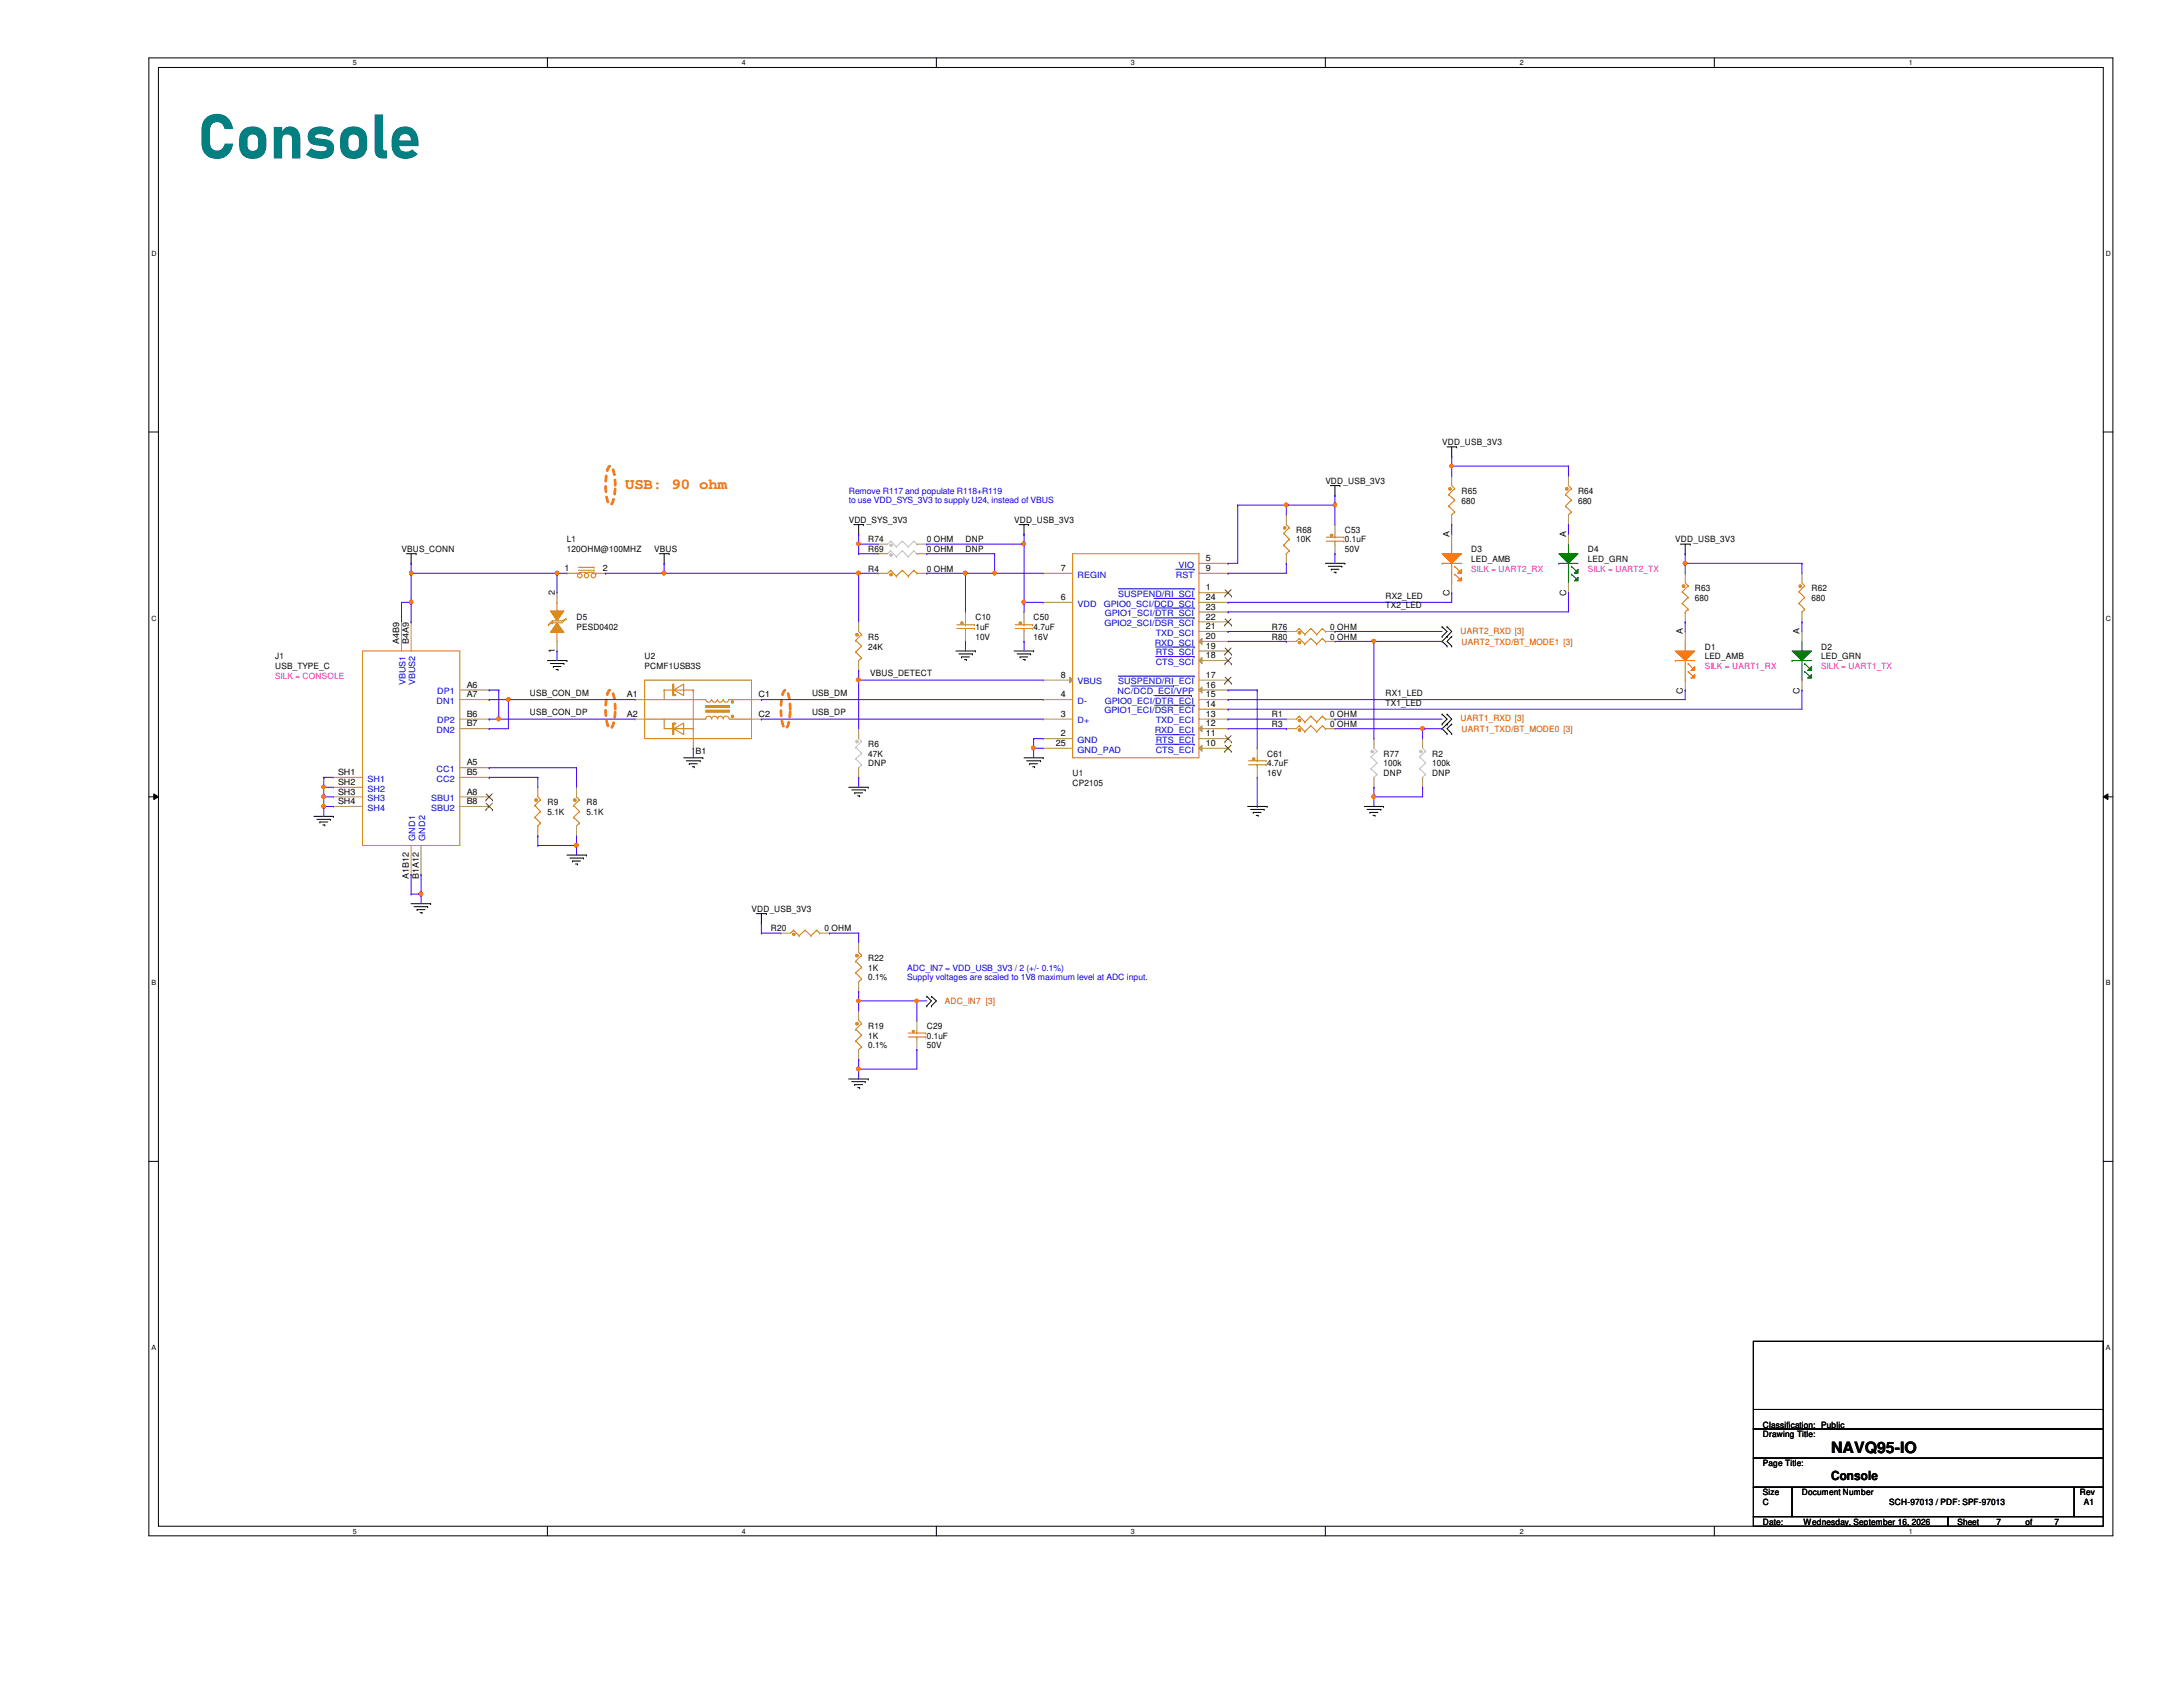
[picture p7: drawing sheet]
<svg xmlns="http://www.w3.org/2000/svg" width="279mm" height="216mm" viewBox="0 0 279 216" stroke-linecap="round" stroke-linejoin="round" font-family="sans-serif">
<defs><g id="words">
<text font-size="8" fill="#008080" x="25.3" y="20.3">Console</text>
<text font-size="2" fill="#ff8000" x="80" y="62.6">USB: 90 ohm</text>
<text font-size="2" x="234.4" y="186">NAVQ95-IO</text>
<text font-size="1.6" x="234.4" y="189.4">Console</text>
<g font-size="1.1">
<text x="184.6" y="57">VDD_USB_3V3</text>
<text x="169.6" y="62">VDD_USB_3V3</text>
<text x="187.1" y="63.2">R65</text>
<text x="187.1" y="64.5">680</text>
<text x="202" y="63.2">R64</text>
<text x="202" y="64.5">680</text>
<text x="51.4" y="70.7">VBUS_CONN</text>
<text x="72.6" y="69.4">L1</text>
<text x="72.6" y="70.7">120OHM@100MHZ</text>
<text x="83.7" y="70.7">VBUS</text>
<text x="108.6" y="66.9">VDD_SYS_3V3</text>
<text x="111.1" y="69.4">R74</text>
<text x="111.1" y="70.7">R69</text>
<text x="118.6" y="69.4">0 OHM</text>
<text x="118.6" y="70.7">0 OHM</text>
<text x="123.6" y="69.4">DNP</text>
<text x="123.6" y="70.7">DNP</text>
<text x="129.8" y="66.9">VDD_USB_3V3</text>
<text x="154.3" y="71.8">5</text>
<text x="165.9" y="68.2">R68</text>
<text x="165.9" y="69.4">10K</text>
<text x="172.1" y="68.2">C53</text>
<text x="172.1" y="69.4">0.1uF</text>
<text x="172.1" y="70.7">50V</text>
<text x="185.5" y="68.7" transform="rotate(-90 185.5 68.7)">A</text>
<text x="188.3" y="70.7">D3</text>
<text x="188.3" y="71.9">LED_AMB</text>
<text x="200.4" y="68.7" transform="rotate(-90 200.4 68.7)">A</text>
<text x="203.2" y="70.7">D4</text>
<text x="203.2" y="71.9">LED_GRN</text>
<text x="214.4" y="69.4">VDD_USB_3V3</text>
<text x="71" y="76.2" transform="rotate(-90 71 76.2)">2</text>
<text x="72.3" y="73.1">1</text>
<text x="77.2" y="73.1">2</text>
<text x="111.1" y="73.2">R4</text>
<text x="118.6" y="73.2">0 OHM</text>
<text x="135.8" y="73.1">7</text>
<text x="135.8" y="76.8">6</text>
<text x="154.3" y="73.1">9</text>
<text x="154.3" y="75.6">1</text>
<text x="154.3" y="76.8">24</text>
<text x="177.3" y="76.6">RX2_LED</text>
<text x="177.3" y="77.9">TX2_LED</text>
<text x="185.5" y="76.3" transform="rotate(-90 185.5 76.3)">C</text>
<text x="200.4" y="76.3" transform="rotate(-90 200.4 76.3)">C</text>
<text x="216.9" y="75.6">R63</text>
<text x="216.9" y="76.9">680</text>
<text x="231.9" y="75.6">R62</text>
<text x="231.9" y="76.9">680</text>
<text x="51.1" y="82.4" transform="rotate(-90 51.1 82.4)">A4B9</text>
<text x="52.3" y="82.4" transform="rotate(-90 52.3 82.4)">B4A9</text>
<text x="71" y="83.6" transform="rotate(-90 71 83.6)">1</text>
<text x="73.8" y="79.4">D5</text>
<text x="73.8" y="80.6">PESD0402</text>
<text x="111.1" y="81.9">R5</text>
<text x="111.1" y="83.1">24K</text>
<text x="124.8" y="79.4">C10</text>
<text x="124.8" y="80.6">1uF</text>
<text x="124.8" y="81.9">10V</text>
<text x="132.3" y="79.4">C50</text>
<text x="132.3" y="80.6">4.7uF</text>
<text x="132.3" y="81.9">16V</text>
<text x="154.3" y="78">23</text>
<text x="154.3" y="79.3">22</text>
<text x="154.3" y="80.5">21</text>
<text x="154.3" y="83">19</text>
<text x="154.3" y="81.8">20</text>
<text x="162.8" y="80.6">R76</text>
<text x="162.8" y="81.9">R80</text>
<text x="170.3" y="80.6">0 OHM</text>
<text x="170.3" y="81.9">0 OHM</text>
<text x="215.4" y="81.2" transform="rotate(-90 215.4 81.2)">A</text>
<text x="218.2" y="83.1">D1</text>
<text x="230.3" y="81.2" transform="rotate(-90 230.3 81.2)">A</text>
<text x="233.1" y="83.1">D2</text>
<text x="35.2" y="84.4">J1</text>
<text x="35.2" y="85.6">USB_TYPE_C</text>
<text x="59.7" y="88">A6</text>
<text x="59.7" y="89.2">A7</text>
<text x="67.8" y="89.1">USB_CON_DM</text>
<text x="80.2" y="89.2">A1</text>
<text x="82.5" y="84.4">U2</text>
<text x="82.5" y="85.6">PCMF1USB3S</text>
<text x="97.1" y="89.2">C1</text>
<text x="103.9" y="89.1">USB_DM</text>
<text x="111.4" y="86.6">VBUS_DETECT</text>
<text x="135.8" y="86.7">8</text>
<text x="135.8" y="89.2">4</text>
<text x="154.3" y="84.2">18</text>
<text x="154.3" y="86.7">17</text>
<text x="154.3" y="88">16</text>
<text x="154.3" y="89.2">15</text>
<text x="177.3" y="89.1">RX1_LED</text>
<text x="215.4" y="88.8" transform="rotate(-90 215.4 88.8)">C</text>
<text x="218.2" y="84.4">LED_AMB</text>
<text x="230.3" y="88.8" transform="rotate(-90 230.3 88.8)">C</text>
<text x="233.1" y="84.4">LED_GRN</text>
<text x="59.7" y="93">B7</text>
<text x="59.7" y="91.7">B6</text>
<text x="67.8" y="91.6">USB_CON_DP</text>
<text x="80.2" y="91.7">A2</text>
<text x="97.1" y="91.7">C2</text>
<text x="103.9" y="91.6">USB_DP</text>
<text x="111.1" y="95.6">R6</text>
<text x="135.1" y="95.5">25</text>
<text x="135.8" y="91.7">3</text>
<text x="135.8" y="94.2">2</text>
<text x="154.3" y="90.5">14</text>
<text x="154.3" y="91.7">13</text>
<text x="154.3" y="93">12</text>
<text x="154.3" y="94.2">11</text>
<text x="154.3" y="95.5">10</text>
<text x="162.8" y="91.8">R1</text>
<text x="162.8" y="93.1">R3</text>
<text x="170.3" y="91.8">0 OHM</text>
<text x="170.3" y="93.1">0 OHM</text>
<text x="177.3" y="90.3">TX1_LED</text>
<text x="43.3" y="99.2">SH1</text>
<text x="43.3" y="101.7">SH3</text>
<text x="43.3" y="100.5">SH2</text>
<text x="59.7" y="98">A5</text>
<text x="59.7" y="101.7">A8</text>
<text x="59.7" y="99.2">B5</text>
<text x="89" y="96.5">B1</text>
<text x="111.1" y="96.8">47K</text>
<text x="111.1" y="98">DNP</text>
<text x="137.3" y="99.3">U1</text>
<text x="137.3" y="100.5">CP2105</text>
<text x="162.2" y="96.8">C61</text>
<text x="162.2" y="98">4.7uF</text>
<text x="162.2" y="99.3">16V</text>
<text x="177.1" y="96.8">R77</text>
<text x="177.1" y="98">100k</text>
<text x="177.1" y="99.3">DNP</text>
<text x="183.3" y="96.8">R2</text>
<text x="183.3" y="98">100k</text>
<text x="183.3" y="99.3">DNP</text>
<text x="43.3" y="102.9">SH4</text>
<text x="59.7" y="102.9">B8</text>
<text x="70.1" y="103">R9</text>
<text x="70.1" y="104.3">5.1K</text>
<text x="75.1" y="103">R8</text>
<text x="75.1" y="104.3">5.1K</text>
<text x="52.3" y="112.5" transform="rotate(-90 52.3 112.5)">A1B12</text>
<text x="53.6" y="112.5" transform="rotate(-90 53.6 112.5)">B1A12</text>
<text x="96.2" y="116.7">VDD_USB_3V3</text>
<text x="98.7" y="119.2">R20</text>
<text x="105.5" y="119.2">0 OHM</text>
<text x="111.1" y="122.9">R22</text>
<text x="111.1" y="124.2">1K</text>
<text x="111.1" y="125.4">0.1%</text>
<text x="111.1" y="131.7">R19</text>
<text x="118.6" y="131.7">C29</text>
<text x="111.1" y="132.9">1K</text>
<text x="111.1" y="134.2">0.1%</text>
<text x="118.6" y="132.9">0.1uF</text>
<text x="118.6" y="134.2">50V</text>
<text x="225.6" y="183.9">Drawing Title:</text>
<text x="225.6" y="182.7">Classification: Public</text>
<text x="225.6" y="187.7">Page Title:</text>
<text x="225.6" y="191.4">Size</text>
<text x="230.6" y="191.4">Document Number</text>
<text x="266.2" y="191.4">Rev</text>
<text x="225.6" y="195.2">Date:</text>
<text x="225.6" y="192.7">C</text>
<text x="230.8" y="195.2">Wednesday, September 16, 2026</text>
<text x="241.8" y="192.7">SCH-97013 / PDF: SPF-97013</text>
<text x="250.5" y="195.2">Sheet</text>
<text x="255.5" y="195.2">7</text>
<text x="259.2" y="195.2">of</text>
<text x="263" y="195.2">7</text>
<text x="266.7" y="192.7">A1</text>
</g>
<g font-size="1.1" fill="#00f">
<text x="108.6" y="63.2">Remove R117 and populate R118+R119</text>
<text x="108.6" y="64.3">to use VDD_SYS_3V3 to supply U24, instead of VBUS</text>
<text x="116.1" y="125.4">Supply voltages are scaled to 1V8 maximum level at ADC input.</text>
<text x="116.1" y="124.2">ADC_IN7 = VDD_USB_3V3 / 2 (+/- 0.1%)</text>
</g>
<g font-size="1.1" fill="#00c">
<text x="137.9" y="73.9">REGIN</text>
<text x="137.9" y="77.6">VDD</text>
<text x="141.3" y="77.6">GPIO0_SCI/DCD_SCI</text>
<text x="143.1" y="76.4">SUSPEND/RI_SCI</text>
<text x="150.5" y="73.9">RST</text>
<text x="150.8" y="72.6">VIO</text>
<text x="141.4" y="80.1">GPIO2_SCI/DSR_SCI</text>
<text x="141.4" y="78.9">GPIO1_SCI/DTR_SCI</text>
<text x="147.8" y="82.6">RXD_SCI</text>
<text x="147.9" y="81.4">TXD_SCI</text>
<text x="147.9" y="83.9">RTS_SCI</text>
<text x="51.9" y="87.7" transform="rotate(-90 51.9 87.7)">VBUS1</text>
<text x="53.1" y="87.7" transform="rotate(-90 53.1 87.7)">VBUS2</text>
<text x="56" y="88.9">DP1</text>
<text x="137.9" y="87.6">VBUS</text>
<text x="143" y="88.9">NC/DCD_ECI/VPP</text>
<text x="143.1" y="87.6">SUSPEND/RI_ECI</text>
<text x="147.9" y="85.1">CTS_SCI</text>
<text x="55.9" y="90.1">DN1</text>
<text x="55.9" y="93.8">DN2</text>
<text x="56" y="92.6">DP2</text>
<text x="137.9" y="90.1">D-</text>
<text x="137.9" y="92.6">D+</text>
<text x="137.9" y="95.1">GND</text>
<text x="141.4" y="91.3">GPIO1_ECI/DSR_ECI</text>
<text x="141.4" y="90.1">GPIO0_ECI/DTR_ECI</text>
<text x="147.8" y="93.8">RXD_ECI</text>
<text x="147.9" y="92.6">TXD_ECI</text>
<text x="147.9" y="95.1">RTS_ECI</text>
<text x="47" y="100">SH1</text>
<text x="47" y="101.3">SH2</text>
<text x="55.9" y="98.8">CC1</text>
<text x="55.9" y="100">CC2</text>
<text x="137.9" y="96.3">GND_PAD</text>
<text x="147.9" y="96.3">CTS_ECI</text>
<text x="47" y="102.5">SH3</text>
<text x="47" y="103.8">SH4</text>
<text x="53.1" y="107.6" transform="rotate(-90 53.1 107.6)">GND1</text>
<text x="54.4" y="107.6" transform="rotate(-90 54.4 107.6)">GND2</text>
<text x="55.2" y="102.5">SBU1</text>
<text x="55.2" y="103.8">SBU2</text>
</g>
<g font-size="1.1" fill="#f0f">
<text x="188.3" y="73.2">SILK = UART2_RX</text>
<text x="203.2" y="73.2">SILK = UART2_TX</text>
<text x="35.2" y="86.9">SILK = CONSOLE</text>
<text x="218.2" y="85.6">SILK = UART1_RX</text>
<text x="233.1" y="85.6">SILK = UART1_TX</text>
</g>
<g font-size="1.1" fill="#f00">
<text x="186.9" y="81.2">UART2_RXD [3]</text>
<text x="187.1" y="82.5">UART2_TXD/BT_MODE1 [3]</text>
<text x="186.9" y="92.3">UART1_RXD [3]</text>
<text x="187.1" y="93.7">UART1_TXD/BT_MODE0 [3]</text>
<text x="120.9" y="128.4">ADC_IN7 [3]</text>
</g>
<g font-size=".9">
<text x="45.2" y="8.3">5</text>
<text x="95" y="8.3">4</text>
<text x="144.7" y="8.3">3</text>
<text x="194.5" y="8.3">2</text>
<text x="244.3" y="8.3">1</text>
<text x="19.4" y="32.8">D</text>
<text x="269.5" y="32.8">D</text>
<text x="19.4" y="79.4">C</text>
<text x="269.5" y="79.4">C</text>
<text x="19.4" y="126.1">B</text>
<text x="269.5" y="126.1">B</text>
<text x="19.4" y="172.8">A</text>
<text x="269.5" y="172.8">A</text>
<text x="45.2" y="196.3">5</text>
<text x="95" y="196.3">4</text>
<text x="144.7" y="196.3">3</text>
<text x="194.5" y="196.3">2</text>
<text x="244.3" y="196.3">1</text>
</g>
</g></defs>
<path d="M19.1 7.4h251.3v189.2h-251.3zM20.3 8.6h248.9v186.7h-248.9z" fill="none" stroke="#000" stroke-width=".13"/>
<g fill="#fff">
<path d="M45.2 7.5h.5v1.1h-.5z"/>
<path d="M45.2 195.5h.5v1h-.5z"/>
</g>
<path d="M70.1 7.4v1.2M70.1 195.3v1.3" fill="none" stroke="#000" stroke-width=".13"/>
<g fill="#fff">
<path d="M95 7.5h.5v1.1h-.5z"/>
<path d="M95 195.5h.5v1h-.5z"/>
</g>
<path d="M119.8 7.4v1.2M119.8 195.3v1.3" fill="none" stroke="#000" stroke-width=".13"/>
<g fill="#fff">
<path d="M144.7 7.5h.5v1.1h-.5z"/>
<path d="M144.7 195.5h.5v1h-.5z"/>
</g>
<path d="M169.6 7.4v1.2M169.6 195.3v1.3" fill="none" stroke="#000" stroke-width=".13"/>
<g fill="#fff">
<path d="M194.5 7.5h.5v1.1h-.5z"/>
<path d="M194.5 195.5h.5v1h-.5z"/>
</g>
<path d="M219.4 7.4v1.2M219.4 195.3v1.3" fill="none" stroke="#000" stroke-width=".13"/>
<g fill="#fff">
<path d="M244.3 7.5h.5v1.1h-.5z"/>
<path d="M244.3 195.5h.5v1h-.5z"/>
<path d="M19.4 32h.6v1h-.6z"/>
<path d="M269.5 32h.7v1h-.7z"/>
<path d="M19.4 78.6h.6v1h-.6z"/>
<path d="M269.5 78.6h.7v1h-.7z"/>
</g>
<path d="M19.1 55.3h1.2M269.2 55.3h1.2" fill="none" stroke="#000" stroke-width=".13"/>
<g fill="#fff">
<path d="M19.4 125.3h.6v1h-.6z"/>
<path d="M269.5 125.3h.6v1h-.6z"/>
</g>
<path d="M19.1 102h1.2M19.7 101.6l.6 .4-.6 .3zM269.2 102l.6-.4v.7zM269.2 102h1.2" fill="none" stroke="#000" stroke-width=".13"/>
<path d="M19.7 101.6l.6 .4-.6 .3zM269.2 102l.6-.4v.7z" fill="#000"/>
<g fill="#fff">
<path d="M19.4 172h.5v1h-.5z"/>
<path d="M269.5 172h.6v1h-.6z"/>
</g>
<g fill="none" stroke="#000" stroke-width=".13">
<path d="M185.2 57.2h1.2M185.8 58.4h.1M185.8 57.2v1.2M186.4 57.2h.1M52 70.9h1.3M52.6 72.1h.1M52.6 70.9v1.2M53.3 70.9h.1M84.4 70.9h1.2M85 72.1h.1M85 70.9v1.2M85.6 70.9h.1"/>
<path d="M109.3 67.1h1.2M109.9 68.4h.1M109.9 67.1v1.3M110.5 67.1h.1M130.4 67.1h1.3M131.1 68.4h.1M131.1 67.1v1.3M131.7 67.1h.1M169.6 72.1h2.5M170 72.5h1.7M170.3 62.1h1.2M170.4 72.9h.1"/>
<path d="M170.4 72.9h1M170.7 73.2h.3M170.9 63.4h.1M170.9 62.1v1.3M171 73.2h.1M171.5 62.1h.1M171.7 72.5h.1M172.1 72.1h.1M215.1 69.6h1.2M215.7 70.9h.1M215.7 69.6v1.3M216.3 69.6h.1"/>
<path d="M70.1 84.5h2.5M70.4 84.9h1.8M70.8 85.3h.1M70.8 85.3h1M71.2 85.7h.2M71.4 85.7h.1M72.2 84.9h.1M72.6 84.5h.1M87.5 97h2.5M87.8 97.4h1.8M88.2 97.7h.1M88.2 97.7h1"/>
<path d="M88.6 98.1h.3M88.9 98.1h.1M89.6 97.4h.1M90 97h.1M122.3 83.3h2.5M122.7 83.7h1.8M123.1 84.1h.1M123.1 84.1h1M123.4 84.4h.3M123.7 84.4h.1M124.5 83.7h.1M124.8 83.3h.1"/>
<path d="M129.8 83.3h2.5M130.2 83.7h1.7M130.6 84.1h.1M130.6 84.1h.9M130.9 84.4h.3M131.1 97h2.4M131.2 84.4h.1M131.4 97.4h1.8M131.8 97.7h.1M131.8 97.7h1M131.9 83.7h.1M132.2 98.1h.2"/>
<path d="M132.3 83.3h.1M132.4 98.1h.1M133.2 97.4h.1M133.5 97h.1M184.6 81.4h.1M184.6 80.2h.1M184.6 92.7h.1M184.6 91.4h.1M184.6 80.2l.6 .6-.6 .6M184.6 91.4l.6 .6-.6 .7M185.2 81.4h.1M185.2 80.2h.1"/>
<path d="M185.2 82.7h.1M185.2 92.7h.1M185.2 91.4h.1M185.2 93.9h.1M185.2 80.2l.6 .6-.6 .6M185.2 81.4l-.6 .7 .6 .6M185.2 91.4l.6 .6-.6 .7M185.2 92.7l-.6 .6 .6 .6M185.8 82.7h.1M185.8 81.4h.1M185.8 93.9h.1M185.8 92.7h.1"/>
<path d="M185.8 81.4l-.6 .7 .6 .6M185.8 92.7l-.6 .6 .6 .6M40.2 104.5h2.5M40.6 104.9h1.7M40.9 105.2h.1M40.9 105.2h1.1M41.3 105.6h.3M41.6 105.6h.1M42.3 104.9h.1M42.7 104.5h.1M52.6 115.7h2.5M53 116h1.7"/>
<path d="M53.4 116.4h.1M53.4 116.4h1M53.8 116.8h.2M54 116.8h.1M54.7 116h.1M55.1 115.7h.1M72.6 109.4h2.5M72.9 109.8h1.8M73.3 110.2h.1M73.3 110.2h1M73.7 110.6h.2M73.9 110.6h.1"/>
<path d="M74.7 109.8h.1M75.1 109.4h.1M96.8 116.9h1.3M97.5 118.2h.1M97.5 116.9v1.3M98.1 116.9h.1M108.6 100.8h2.5M109 101.1h1.7M109.4 101.5h.1M109.4 101.5h1M109.8 101.9h.2M110 101.9h.1"/>
<path d="M110.7 101.1h.1M111.1 100.8h.1M159.7 103.2h2.5M160.1 103.6h1.7M160.4 104h.1M160.4 104h1M160.8 104.4h.2M161 104.4h.1M161.8 103.6h.1M162.2 103.2h.1M174.6 103.2h2.5M175 103.6h1.7"/>
<path d="M175.3 104h.1M175.3 104h1.1M175.7 104.4h.3M176 104.4h.1M176.7 103.6h.1M177.1 103.2h.1M108.6 138.1h2.5M109 138.4h1.7M109.4 138.8h.1M109.4 138.8h1M109.8 139.2h.2M110 139.2h.1"/>
<path d="M110.7 138.4h.1M111.1 138.1h.1M118.6 128.7h.1M118.6 127.5h.1M118.6 127.5l.6 .6-.6 .6M119.2 128.7h.1M119.2 127.5h.1M119.2 127.5l.6 .6-.6 .6M19.1 148.6h1.2M269.2 148.6h1.2M224.4 171.7h44.8v11.2h-44.8zM224.4 182.9h44.8v3.7h-44.8z"/>
<path d="M224.4 186.6h44.8v3.7h-44.8zM224.4 190.3h5v3.8h-5zM224.4 194.1h24.9v1.2h-24.9zM224.4 180.4h44.8M229.4 190.3h36.1v3.8h-36.1zM249.3 194.1h19.9v1.2h-19.9zM265.5 190.3h3.7v3.8h-3.7zM269.2 180.4h.1"/>
</g>
<path d="M77.9 59.7l.2-.1a1.4 1.4 0 0 1 .6 1.3v1.2a5 5 0 0 1-.4 2.4l-.2 .1a1.43 1.43 0 0 1-.5-1.2l-.1-1.9a3.5 3.5 0 0 1 .4-1.8zM77.9 88.4l.2-.1a1.4 1.4 0 0 1 .6 1.2v1.3a4.8 4.8 0 0 1-.4 2.3l-.2 .1a1.37 1.37 0 0 1-.5-1.2l-.1-1.9a3.5 3.5 0 0 1 .4-1.7zM100.4 88.4l.1-.1a1.48 1.48 0 0 1 .5 1.2l.1 1.9a3.7 3.7 0 0 1-.4 1.7l-.2 .1a1.37 1.37 0 0 1-.5-1.2v-1.9a3.5 3.5 0 0 1 .4-1.7z" fill="none" stroke="#ff8000" stroke-width=".34" stroke-dasharray=".7 .7"/>
<path d="M166.3 80.4h.1M166.3 80.4l-.4 .4M166.3 80.4l.7 .8M167 81.2h.1M167.8 80.4h.1M167.8 80.4l-.8 .8M167.8 80.4l.7 .8M168.5 81.2h.1M169.2 80.4h.1M169.2 80.4l-.7 .8M169.2 80.4l.4 .4M169.6 80.8h.1" fill="none" stroke="#cc8006" stroke-width=".13"/>
<path d="M166.2 80.9h.2v.2h-.2z" fill-rule="evenodd" fill="#cc8006"/>
<path d="M166.2 80.9h.2v.2h-.2z" fill="none" stroke="#cc8006" stroke-width=".13"/>
<path d="M164.6 80.8h.1M164.6 80.8h1.3M169.6 80.8h1.3M170.9 80.8h.1" fill="none" stroke="#a84" stroke-width=".13"/>
<path d="M199.5 70.9h2.5l-1.3 1.2z" fill="#008000"/>
<path d="M199.5 70.9h2.5l-1.3 1.2z" fill="none" stroke="#008000" stroke-width=".13"/>
<path d="M202 72.9v.5h-.5z" fill="#008000"/>
<path d="M202 72.9v.5h-.5z" fill="none" stroke="#008000" stroke-width=".13"/>
<path d="M201.5 74.3l.5-.4v.4z" fill="#008000"/>
<path d="M199.5 72.1h.1M199.5 72.1h2.5M200.7 70.9h.1M200.7 74.6h.1M200.7 69.6v1.3M200.7 72.1v2.5M201.1 72.5h.1M201.1 73.5h.1M201.1 72.5l.7 .6M201.1 73.5l.7 .6M201.5 74.3l.5-.4v.4z" fill="none" stroke="#008000" stroke-width=".13"/>
<path d="M200.7 68.4h.1M200.7 75.9h.1M200.7 68.4v1.2M200.7 74.6v1.3" fill="none" stroke="#a84" stroke-width=".13"/>
<path d="M114 73h.1M114 73l-.4 .4M114 73l.7 .7M114.7 73.7h.1M115.5 73h.1M115.5 73l-.8 .7M115.5 73l.7 .7M116.2 73.7h.1M117 73h.1M117 73l-.8 .7M117 73l.3 .4M117.3 73.4h.1" fill="none" stroke="#cc8006" stroke-width=".13"/>
<path d="M113.9 73.4h.3v.2h-.3z" fill-rule="evenodd" fill="#cc8006"/>
<path d="M113.9 73.4h.3v.2h-.3z" fill="none" stroke="#cc8006" stroke-width=".13"/>
<path d="M112.4 73.4h.1M112.4 73.4h1.2M117.3 73.4h1.3M118.6 73.4h.1" fill="none" stroke="#a84" stroke-width=".13"/>
<path d="M214.4 83.3h2.5l-1.2 1.2z" fill="#ff8000"/>
<path d="M214.4 83.3h2.5l-1.2 1.2z" fill="none" stroke="#ff8000" stroke-width=".13"/>
<path d="M216.4 85.8l.5-.5v.5z" fill="#ff8000"/>
<path d="M216.4 85.8l.5-.5v.5z" fill="none" stroke="#ff8000" stroke-width=".13"/>
<path d="M216.4 86.8l.5-.5v.5z" fill="#ff8000"/>
<path d="M214.4 84.5h.1M214.4 84.5h2.5M215.7 83.3h.1M215.7 87h.1M215.7 82.1v1.2M215.7 84.5v2.5M216.1 84.9h.1M216.1 85.9h.1M216.1 84.9l.6 .7M216.1 85.9l.6 .6M216.4 86.8l.5-.5v.5z" fill="none" stroke="#ff8000" stroke-width=".13"/>
<path d="M215.7 80.8h.1M215.7 88.3h.1M215.7 80.8v1.3M215.7 87v1.3" fill="none" stroke="#a84" stroke-width=".13"/>
<path d="M68.5 103.1h.1M68.5 104.6h.1M68.5 103.1l.7 .7M68.5 104.6l.7 .7M68.8 105.7h.1M68.8 102l.4 .4M69.2 102.4h.1M69.2 103.8h.1M69.2 105.3h.1M69.2 102.4l-.7 .7M69.2 103.8l-.7 .8M69.2 105.3l-.4 .4" fill="none" stroke="#cc8006" stroke-width=".13"/>
<path d="M68.5 102.3h.2v.2h-.2z" fill-rule="evenodd" fill="#cc8006"/>
<g fill="none" stroke="#cc8006" stroke-width=".13">
<path d="M166.3 81.7h.1M166.3 81.7l-.4 .4M166.3 81.7l.7 .7M167 82.4h.1M167.8 81.7h.1M167.8 81.7l-.8 .7M167.8 81.7l.7 .7M168.5 82.4h.1M169.2 81.7h.1M169.2 81.7l-.7 .7M169.2 81.7l.4 .4M169.6 82.1h.1"/>
<path d="M68.5 102.3h.2v.2h-.2z"/>
</g>
<path d="M68.8 100.8h.1M68.8 107h.1M68.8 100.8v1.2M68.8 105.7v1.3" fill="none" stroke="#a84" stroke-width=".13"/>
<path d="M166.2 82.1h.2v.2h-.2z" fill-rule="evenodd" fill="#cc8006"/>
<path d="M166.2 82.1h.2v.2h-.2z" fill="none" stroke="#cc8006" stroke-width=".13"/>
<path d="M164.6 82.1h.1M164.6 82.1h1.3M169.6 82.1h1.3M170.9 82.1h.1" fill="none" stroke="#a84" stroke-width=".13"/>
<path d="M229.4 83.3h2.5l-1.3 1.2z" fill="#008000"/>
<path d="M229.4 83.3h2.5l-1.3 1.2z" fill="none" stroke="#008000" stroke-width=".13"/>
<path d="M231.9 85.3v.5h-.5z" fill="#008000"/>
<path d="M231.9 85.3v.5h-.5z" fill="none" stroke="#008000" stroke-width=".13"/>
<path d="M231.4 86.8l.5-.5v.5z" fill="#008000"/>
<path d="M229.4 84.5h.1M229.4 84.5h2.5M230.6 83.3h.1M230.6 87h.1M230.6 82.1v1.2M230.6 84.5v2.5M231 84.9h.1M231 85.9h.1M231 84.9l.6 .7M231 85.9l.6 .6M231.4 86.8l.5-.5v.5z" fill="none" stroke="#008000" stroke-width=".13"/>
<path d="M230.6 80.8h.1M230.6 88.3h.1M230.6 80.8v1.3M230.6 87v1.3" fill="none" stroke="#a84" stroke-width=".13"/>
<path d="M159.8 97.9h2.3M159.8 97.4h2.3M160.9 97.9h.1M160.9 97.9v.4M162.1 97.9h.1M162.1 97.4h.1" fill="none" stroke="#cc8006" stroke-width=".13"/>
<path d="M160.3 97h.3v.3h-.3z" fill-rule="evenodd" fill="#cc8006"/>
<path d="M160.3 97h.3v.3h-.3zM160.9 97.4h.1M160.9 97v.4" fill="none" stroke="#cc8006" stroke-width=".13"/>
<path d="M160.9 95.8h.1M160.9 99.5h.1M160.9 95.8v1.2M160.9 98.3v1.2" fill="none" stroke="#a84" stroke-width=".13"/>
<path d="M114 69.3h.1M114 69.3l-.4 .3M114 69.3l.7 .7M114.7 70h.1M115.5 69.3h.1M115.5 69.3l-.8 .7M115.5 69.3l.7 .7M116.2 70h.1M117 69.3h.1M117 69.3l-.8 .7M117 69.3l.3 .3M117.3 69.6h.1" fill="none" stroke="#c0c0c0" stroke-width=".13"/>
<path d="M113.9 69.7h.3v.2h-.3z" fill-rule="evenodd" fill="#c0c0c0"/>
<path d="M113.9 69.7h.3v.2h-.3z" fill="none" stroke="#c0c0c0" stroke-width=".13"/>
<path d="M112.4 69.6h.1M112.4 69.6h1.2M117.3 69.6h1.3M118.6 69.6h.1" fill="none" stroke="#a84" stroke-width=".13"/>
<path d="M109.5 123h.1M109.5 124.5h.1M109.5 123l.8 .8M109.5 124.5l.8 .8M109.9 125.6h.1M109.9 121.9l.4 .4M110.3 122.3h.1M110.3 123.8h.1M110.3 125.3h.1M110.3 122.3l-.8 .7M110.3 123.8l-.8 .7M110.3 125.3l-.4 .3" fill="none" stroke="#cc8006" stroke-width=".13"/>
<path d="M109.6 122.2h.2v.2h-.2z" fill-rule="evenodd" fill="#cc8006"/>
<path d="M109.6 122.2h.2v.2h-.2zM116.2 132.7h2.3M116.2 132.2h2.3M117.3 132.7h.1M117.3 132.7v.4M118.5 132.7h.1M118.5 132.2h.1" fill="none" stroke="#cc8006" stroke-width=".13"/>
<path d="M109.9 120.6h.1M109.9 126.9h.1M109.9 120.6v1.3M109.9 125.6v1.3" fill="none" stroke="#a84" stroke-width=".13"/>
<path d="M116.8 131.9h.2v.2h-.2z" fill-rule="evenodd" fill="#cc8006"/>
<path d="M137.3 70.9h16.2v26.1h-16.2zM116.8 131.9h.2v.2h-.2zM117.3 132.2h.1M117.3 131.9v.3" fill="none" stroke="#cc8006" stroke-width=".13"/>
<path d="M133.5 73.4h.1M133.5 77.1h.1M133.5 73.4h3.8M133.5 77.1h3.8M153.5 72.1h3.7M157.2 72.1h.1M117.3 130.6h.1M117.3 134.3h.1M117.3 130.6v1.3M117.3 133.1v1.2" fill="none" stroke="#a84" stroke-width=".13"/>
<path d="M136.9 86.7l.4 .3-.4 .4z" fill="#a84"/>
<g fill="none" stroke="#a84" stroke-width=".13">
<path d="M153.5 73.4h3.7M153.5 75.9h3.7M153.5 77.1h3.7M153.5 78.3h3.7M153.5 79.6h3.7M157.2 73.4h.1M157.2 75.9h.1M157.2 77.1h.1M157.2 78.3h.1M157.2 79.6h.1M133.5 87h.1M133.5 89.5h.1"/>
<path d="M133.5 92h.1M133.5 87h3.8M133.5 89.5h3.8M133.5 92h3.8M136.9 86.7l.4 .3-.4 .4zM153.5 80.8h3.7M153.5 83.3h3.7M157.2 80.8h.1M157.2 83.3h.1"/>
</g>
<path d="M143.1 75.4h9.7M147.7 76.6h5.1M147.8 79.1h5M147.8 77.8h5M150.5 72.9h2.3M152.8 72.9h.1M152.8 75.4h.1M152.8 76.6h.1M152.8 77.8h.1M152.8 79.1h.1M147.9 82.8h4.9M152.8 82.8h.1" fill="none" stroke="#00c" stroke-width=".13"/>
<path d="M156.8 76.3h.1M156.8 75.5l.8 .8M156.8 79.2l.8 .8M157.6 75.5l-.8 .8M157.6 79.2l-.8 .8M157.6 76.3h.1M156.8 80h.1M156.8 83.7h.1M156.8 82.9l.8 .8M157.6 82.9l-.8 .8M157.6 80h.1M157.6 83.7h.1" fill="none" stroke="#804000" stroke-width=".13"/>
<path d="M153.8 84.2v.7l-.3-.4z" fill="#a84"/>
<path d="M153.5 84.5h3.7M153.8 84.2v.7l-.3-.4zM157.2 84.5h.1" fill="none" stroke="#a84" stroke-width=".13"/>
<path d="M156.8 85h.1M156.8 84.2l.8 .8M157.6 84.2l-.8 .8M157.6 85h.1" fill="none" stroke="#804000" stroke-width=".13"/>
<path d="M147.9 84h4.9M152.8 84h.1" fill="none" stroke="#00c" stroke-width=".13"/>
<path d="M153.8 81.7v.8l-.3-.4z" fill="#a84"/>
<path d="M133.5 94.5h.1M133.5 94.5h3.8M153.5 82.1h3.7M153.5 87h3.7M153.8 81.7v.8l-.3-.4zM157.2 82.1h.1M157.2 87h.1" fill="none" stroke="#a84" stroke-width=".13"/>
<path d="M156.8 87.5h.1M156.8 86.7l.8 .8M157.6 86.7l-.8 .8M157.6 87.5h.1" fill="none" stroke="#804000" stroke-width=".13"/>
<path d="M143.1 86.5h9.7M152.8 86.5h.1" fill="none" stroke="#00c" stroke-width=".13"/>
<path d="M153.8 87.9v.8l-.3-.4z" fill="#a84"/>
<path d="M153.5 88.3h3.7M153.5 89.5h3.7M153.5 90.8h3.7M153.5 92h3.7M153.8 87.9v.8l-.3-.4zM157.2 88.3h.1M157.2 89.5h.1M157.2 90.8h.1M157.2 92h.1" fill="none" stroke="#a84" stroke-width=".13"/>
<path d="M144.7 87.8h5.5M147.8 90.3h5M147.8 89h4.7M150.2 87.8h.1M152.5 89h.1M152.8 90.3h.1" fill="none" stroke="#00c" stroke-width=".13"/>
<path d="M153.8 92.9v.7l-.3-.3z" fill="#a84"/>
<path d="M153.5 93.3h3.7M153.5 94.5h3.7M153.8 92.9v.7l-.3-.3zM157.2 93.3h.1M157.2 94.5h.1" fill="none" stroke="#a84" stroke-width=".13"/>
<path d="M156.8 95h.1M156.8 94.1l.8 .9M157.6 94.1l-.8 .9M157.6 95h.1" fill="none" stroke="#804000" stroke-width=".13"/>
<path d="M147.9 94h4.9M152.8 94h.1" fill="none" stroke="#00c" stroke-width=".13"/>
<path d="M153.8 95.4v.7l-.3-.3z" fill="#a84"/>
<path d="M133.5 95.8h.1M133.5 95.8h3.8M153.5 95.8h3.7M153.8 95.4v.7l-.3-.3zM157.2 95.8h.1" fill="none" stroke="#a84" stroke-width=".13"/>
<path d="M156.8 96.2h.1M156.8 95.4l.8 .8M157.6 95.4l-.8 .8M157.6 96.2h.1" fill="none" stroke="#804000" stroke-width=".13"/>
<path d="M147.9 95.2h4.9M152.8 95.2h.1" fill="none" stroke="#00c" stroke-width=".13"/>
<path d="M215.3 75.7h.1M215.3 77.2h.1M215.3 75.7l.8 .8M215.3 77.2l.8 .8M215.7 78.3h.1M215.7 74.6l.4 .4M216.1 75h.1M216.1 76.5h.1M216.1 78h.1M216.1 75l-.8 .7M216.1 76.5l-.8 .7M216.1 78l-.4 .3" fill="none" stroke="#cc8006" stroke-width=".13"/>
<path d="M215.3 74.9h.3v.2h-.3z" fill-rule="evenodd" fill="#cc8006"/>
<path d="M129.9 80h2.3M132.2 80h.1M215.3 74.9h.3v.2h-.3zM129.9 80.4h2.3M131.1 80.4h.1M131.1 80.4v.4M132.2 80.4h.1" fill="none" stroke="#cc8006" stroke-width=".13"/>
<path d="M215.7 73.4h.1M215.7 79.6h.1M215.7 73.4v1.2M215.7 78.3v1.3" fill="none" stroke="#a84" stroke-width=".13"/>
<path d="M130.5 79.6h.2v.3h-.2z" fill-rule="evenodd" fill="#cc8006"/>
<g fill="none" stroke="#cc8006" stroke-width=".13">
<path d="M130.5 79.6h.2v.3h-.2zM131.1 80h.1M131.1 79.6v.4M230.3 75.7h.1M230.3 77.2h.1M230.3 75.7l.7 .8M230.3 77.2l.7 .8M230.6 78.3h.1M230.6 74.6l.4 .4M231 75h.1M231 76.5h.1M231 78h.1"/>
<path d="M231 75l-.7 .7M231 76.5l-.7 .7M231 78l-.4 .3"/>
</g>
<path d="M131.1 78.3h.1M131.1 78.3v1.3M131.1 82.1h.1M131.1 80.8v1.3" fill="none" stroke="#a84" stroke-width=".13"/>
<path d="M230.3 74.9h.2v.2h-.2z" fill-rule="evenodd" fill="#cc8006"/>
<g fill="none" stroke="#cc8006" stroke-width=".13">
<path d="M230.3 74.9h.2v.2h-.2zM109.5 82h.1M109.5 83.4h.1M109.5 82l.8 .7M109.5 83.4l.8 .8M109.9 84.5h.1M109.9 80.8l.4 .4M110.3 81.2h.1M110.3 82.7h.1M110.3 84.2h.1M110.3 81.2l-.8 .8M110.3 82.7l-.8 .7"/>
<path d="M110.3 84.2l-.4 .3"/>
</g>
<path d="M230.6 73.4h.1M230.6 79.6h.1M230.6 73.4v1.2M230.6 78.3v1.3" fill="none" stroke="#a84" stroke-width=".13"/>
<path d="M109.6 81.1h.2v.3h-.2z" fill-rule="evenodd" fill="#cc8006"/>
<g fill="none" stroke="#cc8006" stroke-width=".13">
<path d="M109.6 81.1h.2v.3h-.2zM109.5 131.7h.1M109.5 133.2h.1M109.5 131.7l.8 .8M109.5 133.2l.8 .8M109.9 134.3h.1M109.9 130.6l.4 .4M110.3 131h.1M110.3 132.5h.1M110.3 134h.1M110.3 131l-.8 .7M110.3 132.5l-.8 .7"/>
<path d="M110.3 134l-.4 .3"/>
</g>
<path d="M109.9 79.6h.1M109.9 79.6v1.2M109.9 85.8h.1M109.9 84.5v1.3" fill="none" stroke="#a84" stroke-width=".13"/>
<path d="M109.6 130.9h.2v.2h-.2z" fill-rule="evenodd" fill="#cc8006"/>
<g fill="none" stroke="#cc8006" stroke-width=".13">
<path d="M166.3 91.7h.1M166.3 91.7l-.4 .3M166.3 91.7l.7 .7M167 92.4h.1M167.8 91.7h.1M167.8 91.7l-.8 .7M167.8 91.7l.7 .7M168.5 92.4h.1M169.2 91.7h.1M169.2 91.7l-.7 .7M169.2 91.7l.4 .3M169.6 92h.1"/>
<path d="M109.6 130.9h.2v.2h-.2z"/>
</g>
<path d="M109.9 129.4h.1M109.9 135.6h.1M109.9 129.4v1.2M109.9 134.3v1.3" fill="none" stroke="#a84" stroke-width=".13"/>
<path d="M166.2 92.1h.2v.2h-.2z" fill-rule="evenodd" fill="#cc8006"/>
<path d="M166.2 92.1h.2v.2h-.2z" fill="none" stroke="#cc8006" stroke-width=".13"/>
<path d="M164.6 92h.1M164.6 92h1.3M169.6 92h1.3M170.9 92h.1" fill="none" stroke="#a84" stroke-width=".13"/>
<path d="M114 70.5h.1M114 70.5l-.4 .4M114 70.5l.7 .7M114.7 71.2h.1M115.5 70.5h.1M115.5 70.5l-.8 .7M115.5 70.5l.7 .7M116.2 71.2h.1M117 70.5h.1M117 70.5l-.8 .7M117 70.5l.3 .4M117.3 70.9h.1" fill="none" stroke="#c0c0c0" stroke-width=".13"/>
<path d="M113.9 70.9h.3v.3h-.3z" fill-rule="evenodd" fill="#c0c0c0"/>
<g fill="none" stroke="#c0c0c0" stroke-width=".13">
<path d="M113.9 70.9h.3v.3h-.3zM109.5 95.6h.1M109.5 97.1h.1M109.5 95.6l.8 .8M109.5 97.1l.8 .8M109.9 98.3h.1M109.9 94.5l.4 .4M110.3 94.9h.1M110.3 96.4h.1M110.3 97.9h.1M110.3 94.9l-.8 .7M110.3 96.4l-.8 .7"/>
<path d="M110.3 97.9l-.4 .4"/>
</g>
<path d="M112.4 70.9h.1M112.4 70.9h1.2M117.3 70.9h1.3M118.6 70.9h.1" fill="none" stroke="#a84" stroke-width=".13"/>
<path d="M109.6 94.8h.2v.2h-.2z" fill-rule="evenodd" fill="#c0c0c0"/>
<path d="M109.6 94.8h.2v.2h-.2z" fill="none" stroke="#c0c0c0" stroke-width=".13"/>
<path d="M72.6 73.4h.1M72.6 73.4h1.2M76.3 73.4h1.2M77.5 73.4h.1M109.9 93.3h.1M109.9 99.5h.1M109.9 93.3v1.2M109.9 98.3v1.2" fill="none" stroke="#a84" stroke-width=".13"/>
<g fill="none" stroke="#cc8006" stroke-width=".13">
<path d="M73.8 73.4h.4M74 73h2M74 72.6h2M74.1 73.3l.6-.1 .4 .1M74.2 73.4h.1M75.1 73.3l.6-.1 .3 .1M75.9 73.4h.4M76 73h.1M76 72.6h.1M76.3 73.4h.1M185.4 63.3h.1M185.4 64.8h.1"/>
<path d="M185.4 63.3l.8 .7M185.4 64.8l.8 .7M185.8 65.9h.1M185.8 62.1l.4 .4M186.2 62.5h.1M186.2 64h.1M186.2 65.5h.1M186.2 62.5l-.8 .8M186.2 64l-.8 .8M186.2 65.5l-.4 .4"/>
<circle cx="74.2" cy="73.7" r=".3"/>
<circle cx="75.1" cy="73.7" r=".29"/>
<circle cx="75.9" cy="73.7" r=".3"/>
</g>
<path d="M185.5 62.4h.2v.3h-.2z" fill-rule="evenodd" fill="#cc8006"/>
<path d="M185.5 62.4h.2v.3h-.2z" fill="none" stroke="#cc8006" stroke-width=".13"/>
<path d="M185.8 60.9h.1M185.8 67.1h.1M185.8 60.9v1.2M185.8 65.9v1.2" fill="none" stroke="#a84" stroke-width=".13"/>
<path d="M175.5 96.9h.1M175.5 98.4h.1M175.5 96.9l.7 .7M175.5 98.4l.7 .7M175.9 99.5h.1M175.9 95.8l.3 .3M176.2 96.1h.1M176.2 97.6h.1M176.2 99.1h.1M176.2 96.1l-.7 .8M176.2 97.6l-.7 .8M176.2 99.1l-.3 .4" fill="none" stroke="#c0c0c0" stroke-width=".13"/>
<path d="M175.5 96h.3v.3h-.3z" fill-rule="evenodd" fill="#c0c0c0"/>
<path d="M175.5 96h.3v.3h-.3z" fill="none" stroke="#c0c0c0" stroke-width=".13"/>
<path d="M175.9 94.5h.1M175.9 94.5v1.3M175.9 99.5v1.3M175.9 100.8h.1" fill="none" stroke="#a84" stroke-width=".13"/>
<path d="M166.3 92.9h.1M166.3 92.9l-.4 .4M166.3 92.9l.7 .7M167 93.6h.1M167.8 92.9h.1M167.8 92.9l-.8 .7M167.8 92.9l.7 .7M168.5 93.6h.1M169.2 92.9h.1M169.2 92.9l-.7 .7M169.2 92.9l.4 .4M169.6 93.3h.1" fill="none" stroke="#cc8006" stroke-width=".13"/>
<path d="M166.2 93.3h.2v.2h-.2z" fill-rule="evenodd" fill="#cc8006"/>
<path d="M71.3 77.1h.1M71.3 77.1v1.2M46.4 83.3h12.4v24.9h-12.4zM71.3 80.8h.1M71.3 80.8v1.3M166.2 93.3h.2v.2h-.2z" fill="none" stroke="#cc8006" stroke-width=".13"/>
<g fill="none" stroke="#a84" stroke-width=".13">
<path d="M51.4 79.6h.1M51.4 79.6v3.7M52.6 79.6h.1M52.6 79.6v3.7M42.7 99.5h.1M42.7 99.5h3.7M58.8 93.3h3.8M58.8 98.3h3.8M58.8 88.3h3.8M58.8 89.5h3.8M58.8 92h3.8M58.8 99.5h3.8"/>
<path d="M62.6 98.3h.1M62.6 88.3h.1M62.6 89.5h.1M62.6 93.3h.1M62.6 92h.1M62.6 99.5h.1M164.6 93.3h.1M164.6 93.3h1.3M169.6 93.3h1.3M170.9 93.3h.1M42.7 102h.1M42.7 100.8h.1"/>
<path d="M42.7 103.2h.1M42.7 102h3.7M42.7 103.2h3.7M42.7 100.8h3.7M52.6 111.9h.1M52.6 108.2v3.7M53.9 111.9h.1M53.9 108.2v3.7M58.8 102h3.8M58.8 103.2h3.8M62.6 102h.1M62.6 103.2h.1"/>
</g>
<path d="M62.2 102.4h.1M62.2 103.6h.1M62.2 101.6l.8 .8M62.2 102.8l.8 .8M63 101.6l-.8 .8M63 102.8l-.8 .8M63 102.4h.1M63 103.6h.1" fill="none" stroke="#804000" stroke-width=".13"/>
<path d="M71.3 79.7l.9 1.2h-1.8z" fill-rule="evenodd" fill="#cc8006"/>
<path d="M71.3 79.7l.9 1.2h-1.8z" fill="none" stroke="#cc8006" stroke-width=".13"/>
<path d="M70.4 78.2h1.8l-.9 1.3z" fill-rule="evenodd" fill="#cc8006"/>
<g fill="none" stroke="#cc8006" stroke-width=".13">
<path d="M70.2 80h.1M70.4 78.2h1.8l-.9 1.3zM70.7 79.5h.1M70.7 79.7h.1M70.7 79.5l-.5 .5M70.7 79.7l-.5 .3M72.4 79.2h.1M72.4 79.2l-.5 .3h-1.2M72.4 79.2l-.5 .5h-1.2M200.4 63.3h.1M200.4 64.8h.1M200.4 63.3l.7 .7"/>
<path d="M200.4 64.8l.7 .7M200.7 65.9h.1M200.7 62.1l.4 .4M201.1 62.5h.1M201.1 64h.1M201.1 65.5h.1M201.1 62.5l-.7 .8M201.1 64l-.7 .8M201.1 65.5l-.4 .4"/>
</g>
<path d="M71.3 75.9h.1M71.3 75.9v1.2M71.3 83.3h.1M71.3 82.1v1.2" fill="none" stroke="#a84" stroke-width=".13"/>
<path d="M200.4 62.4h.2v.3h-.2z" fill-rule="evenodd" fill="#cc8006"/>
<path d="M200.4 62.4h.2v.3h-.2z" fill="none" stroke="#cc8006" stroke-width=".13"/>
<path d="M200.7 60.9h.1M200.7 67.1h.1M200.7 60.9v1.2M200.7 65.9v1.2" fill="none" stroke="#a84" stroke-width=".13"/>
<path d="M181.7 96.9h.1M181.7 98.4h.1M181.7 96.9l.8 .7M181.7 98.4l.8 .7M182.1 99.5h.1M182.1 95.8l.4 .3M182.5 96.1h.1M182.5 97.6h.1M182.5 99.1h.1M182.5 96.1l-.8 .8M182.5 97.6l-.8 .8M182.5 99.1l-.4 .4" fill="none" stroke="#c0c0c0" stroke-width=".13"/>
<path d="M181.7 96h.3v.3h-.3z" fill-rule="evenodd" fill="#c0c0c0"/>
<path d="M181.7 96h.3v.3h-.3z" fill="none" stroke="#c0c0c0" stroke-width=".13"/>
<path d="M182.1 94.5h.1M182.1 94.5v1.3M182.1 99.5v1.3M182.1 100.8h.1" fill="none" stroke="#a84" stroke-width=".13"/>
<path d="M90.3 91h3M90.3 90.4h3" fill="none" stroke="#cc8006" stroke-width=".25"/>
<g fill="none" stroke="#cc8006" stroke-width=".13">
<path d="M82.5 87h13.7v7.5h-13.7zM82.5 89.5h.1M82.5 92h.1M85 88.3h.1M85 92h.1M85 88.3h3.7M85 88.3v1.2M85 92v1.3h3.7M88.7 88.3h.1M88.7 93.3h.1M88.7 88.3v6.2M90.3 90.9h3v.2h-3z"/>
<path d="M90.3 90.3h3v.3h-3zM91.1 89.5a.36 .36 0 0 1-.4 .4 .36 .36 0 0 1-.4-.4h-7.8M91.1 92a.36 .36 0 0 0-.4-.4 .36 .36 0 0 0-.4 .4h-7.8M91.8 89.5a.36 .36 0 0 1-.3 .4 .36 .36 0 0 1-.4-.4M91.8 92a.36 .36 0 0 0-.4-.4 .36 .36 0 0 0-.3 .4M92.5 89.5l-.1 .3a.32 .32 0 0 1-.5-.3M92.5 92a.34 .34 0 0 0-.3-.4 .34 .34 0 0 0-.3 .4M93.3 89.5a.36 .36 0 0 1-.3 .4 .36 .36 0 0 1-.4-.4M93.3 92a.36 .36 0 0 0-.4-.4 .36 .36 0 0 0-.3 .4M93.3 89.5h2.9M93.3 92h2.9M96.2 89.5h.1"/>
<path d="M96.2 92h.1"/>
</g>
<path d="M93.6 91.6h.2v.2h-.2z" fill-rule="evenodd" fill="#cc8006"/>
<path d="M93.6 91.6h.2v.2h-.2z" fill="none" stroke="#cc8006" stroke-width=".13"/>
<path d="M93.6 89.7h.2v.2h-.2z" fill-rule="evenodd" fill="#cc8006"/>
<path d="M86.2 88.3l1.3-.8v1.5zM93.6 89.7h.2v.2h-.2z" fill="none" stroke="#cc8006" stroke-width=".13"/>
<path d="M86.1 87.5h.1v1.4h.3v.1h-.4z" fill-rule="evenodd" fill="#cc8006"/>
<path d="M86.1 87.5h.1v1.4h.3v.1h-.4zM86.2 93.3l1.3-.8v1.5z" fill="none" stroke="#cc8006" stroke-width=".13"/>
<path d="M86.1 92.5h.4v.2h-.3v1.3h-.1z" fill-rule="evenodd" fill="#cc8006"/>
<path d="M122.5 80h2.2M124.7 80h.1M86.1 92.5h.4v.2h-.3v1.3h-.1zM122.5 80.4h2.2M123.6 80.4h.1M123.6 80.4v.4M124.7 80.4h.1" fill="none" stroke="#cc8006" stroke-width=".13"/>
<path d="M81.3 89.5h.1M81.3 92h.1M81.3 89.5h1.2M81.3 92h1.2M88.7 95.8h.1M88.7 94.5v1.3M96.2 89.5h1.3M96.2 92h1.3M97.5 89.5h.1M97.5 92h.1" fill="none" stroke="#a84" stroke-width=".13"/>
<path d="M123 79.6h.2v.3h-.2z" fill-rule="evenodd" fill="#cc8006"/>
<g fill="none" stroke="#cc8006" stroke-width=".13">
<path d="M123 79.6h.2v.3h-.2zM123.6 80h.1M123.6 79.6v.4M101.6 119h.1M101.6 119l-.4 .4M101.6 119l.7 .8M102.3 119.8h.1M103 119h.1M103 119l-.7 .8M103 119l.8 .8M103.8 119.8h.1M104.5 119h.1"/>
<path d="M104.5 119l-.7 .8M104.5 119l.4 .4M104.9 119.4h.1"/>
</g>
<path d="M123.6 78.3h.1M123.6 78.3v1.3M123.6 82.1h.1M123.6 80.8v1.3" fill="none" stroke="#a84" stroke-width=".13"/>
<path d="M101.5 119.5h.2v.2h-.2z" fill-rule="evenodd" fill="#cc8006"/>
<g fill="none" stroke="#cc8006" stroke-width=".13">
<path d="M164.3 68.2h.1M164.3 69.8h.1M164.3 68.2l.7 .8M164.3 69.8l.7 .7M164.6 70.9h.1M164.6 67.1l.4 .4M165 67.5h.1M165 69h.1M165 70.5h.1M165 67.5l-.7 .7M165 69l-.7 .8M165 70.5l-.4 .4"/>
<path d="M101.5 119.5h.2v.2h-.2z"/>
</g>
<path d="M99.9 119.4h.1M99.9 119.4h1.3M104.9 119.4h1.3M106.2 119.4h.1" fill="none" stroke="#a84" stroke-width=".13"/>
<path d="M164.3 67.4h.2v.3h-.2z" fill-rule="evenodd" fill="#cc8006"/>
<path d="M164.3 67.4h.2v.3h-.2z" fill="none" stroke="#cc8006" stroke-width=".13"/>
<path d="M164.6 65.9h.1M164.6 72.1h.1M164.6 65.9v1.2M164.6 70.9v1.2" fill="none" stroke="#a84" stroke-width=".13"/>
<path d="M184.6 70.9h2.5l-1.3 1.2z" fill="#ff8000"/>
<path d="M184.6 70.9h2.5l-1.3 1.2z" fill="none" stroke="#ff8000" stroke-width=".13"/>
<path d="M187.1 72.9v.5h-.5z" fill="#ff8000"/>
<path d="M187.1 72.9v.5h-.5z" fill="none" stroke="#ff8000" stroke-width=".13"/>
<path d="M186.6 74.3l.5-.4v.4z" fill="#ff8000"/>
<path d="M184.6 72.1h.1M184.6 72.1h2.5M185.8 70.9h.1M185.8 74.6h.1M185.8 69.6v1.3M185.8 72.1v2.5M186.2 72.5h.1M186.2 73.5h.1M186.2 72.5l.6 .6M186.2 73.5l.6 .6M186.6 74.3l.5-.4v.4z" fill="none" stroke="#ff8000" stroke-width=".13"/>
<path d="M185.8 68.4h.1M185.8 75.9h.1M185.8 68.4v1.2M185.8 74.6v1.3" fill="none" stroke="#a84" stroke-width=".13"/>
<path d="M169.8 69.3h2.2M169.8 68.7h2.2M170.9 69.3h.1M170.9 69.3v.3M172 69.3h.1M172 68.7h.1" fill="none" stroke="#cc8006" stroke-width=".13"/>
<path d="M170.3 68.4h.3v.3h-.3z" fill-rule="evenodd" fill="#cc8006"/>
<g fill="none" stroke="#cc8006" stroke-width=".13">
<path d="M170.3 68.4h.3v.3h-.3zM170.9 68.7h.1M170.9 68.4v.3M73.4 103.1h.1M73.4 104.6h.1M73.4 103.1l.8 .7M73.4 104.6l.8 .7M73.8 105.7h.1M73.8 102l.4 .4M74.2 102.4h.1M74.2 103.8h.1M74.2 105.3h.1"/>
<path d="M74.2 102.4l-.8 .7M74.2 103.8l-.8 .8M74.2 105.3l-.4 .4"/>
</g>
<path d="M170.9 67.1h.1M170.9 70.9h.1M170.9 67.1v1.3M170.9 69.6v1.3" fill="none" stroke="#a84" stroke-width=".13"/>
<path d="M73.4 102.3h.3v.2h-.3z" fill-rule="evenodd" fill="#cc8006"/>
<path d="M73.4 102.3h.3v.2h-.3z" fill="none" stroke="#cc8006" stroke-width=".13"/>
<path d="M73.8 100.8h.1M73.8 107h.1M73.8 100.8v1.2M73.8 105.7v1.3" fill="none" stroke="#a84" stroke-width=".13"/>
<path d="M77.5 73.4h.1M77.5 73.4h7.5M157.2 77.1h.1M157.2 77.1h28.6M157.2 89.5h.1M157.2 89.5h58.5" fill="none" stroke="#4200ff" stroke-width=".13"/>
<path d="M84.8 73.2h.3l.1 .1-.1 .2-.1 .1-.2-.1z" fill-rule="evenodd" fill="#f00"/>
<path d="M84.8 73.2h.3l.1 .1-.1 .2-.1 .1-.2-.1z" fill="none" stroke="#f00" stroke-width=".13"/>
<path d="M52.6 73.4h.1M52.6 73.4h18.7M97.5 89.5h.1M97.5 89.5h36" fill="none" stroke="#4200ff" stroke-width=".13"/>
<path d="M71.1 73.2h.3l.1 .1-.1 .2-.1 .1-.2-.1z" fill-rule="evenodd" fill="#f00"/>
<path d="M71.1 73.2h.3l.1 .1-.1 .2-.1 .1-.2-.1z" fill="none" stroke="#f00" stroke-width=".13"/>
<path d="M52.5 73.2h.3v.1v.2l-.2 .1-.1-.1z" fill-rule="evenodd" fill="#f00"/>
<path d="M52.5 73.2h.3v.1v.2l-.2 .1-.1-.1z" fill="none" stroke="#f00" stroke-width=".13"/>
<path d="M62.6 89.5h.1M62.6 92h.1M62.6 89.5h2.5M62.6 92h1.2M68.8 107h.1M68.8 107v1.2M73.8 107h.1M73.8 107v1.2" fill="none" stroke="#4200ff" stroke-width=".13"/>
<path d="M73.6 108h.3l.1 .2-.1 .1-.2 .1-.1-.1z" fill-rule="evenodd" fill="#f00"/>
<path d="M73.6 108h.3l.1 .2-.1 .1-.2 .1-.1-.1z" fill="none" stroke="#f00" stroke-width=".13"/>
<g fill="none" stroke="#4200ff" stroke-width=".13">
<path d="M185.8 58.4h.1M185.8 58.4v1.2M185.8 67.1h.1M185.8 67.1v1.3M200.7 67.1h.1M200.7 75.9h.1M200.7 67.1v1.3M200.7 75.9v2.4M215.7 79.6h.1M215.7 70.9h.1M215.7 70.9v1.2M215.7 79.6v1.2"/>
<path d="M230.6 79.6h.1M230.6 72.1h.1M230.6 72.1v1.3M230.6 79.6v1.2M230.6 88.3h.1M230.6 88.3v2.5M68.8 108.2h.1M68.8 108.2h5M73.8 108.2h.1M73.8 108.2v1.2M106.2 119.4h.1M106.2 119.4h3.7"/>
<path d="M109.9 119.4h.1M109.9 119.4v1.2M109.9 126.9h.1M109.9 128.1h.1M109.9 126.9v1.2M109.9 128.1h7.4"/>
</g>
<path d="M117.2 127.9h.3l.1 .2-.1 .1-.2 .1-.1-.1z" fill-rule="evenodd" fill="#f00"/>
<path d="M117.2 127.9h.3l.1 .2-.1 .1-.2 .1-.1-.1z" fill="none" stroke="#f00" stroke-width=".13"/>
<path d="M109.7 127.9h.3l.1 .2-.1 .1-.1 .1-.2-.1z" fill-rule="evenodd" fill="#f00"/>
<path d="M109.7 127.9h.3l.1 .2-.1 .1-.1 .1-.2-.1z" fill="none" stroke="#f00" stroke-width=".13"/>
<path d="M109.9 128.1h.1M109.9 135.6h.1M109.9 136.8h.1M109.9 128.1v1.3M109.9 135.6v1.2M117.3 128.1h.1M117.3 134.3h.1M117.3 128.1v2.5M117.3 134.3v2.5h-7.4M117.3 128.1h1.3" fill="none" stroke="#4200ff" stroke-width=".13"/>
<path d="M109.7 136.6h.3l.1 .2-.1 .2h-.1h-.2z" fill-rule="evenodd" fill="#f00"/>
<path d="M109.7 136.6h.3l.1 .2-.1 .2h-.1h-.2z" fill="none" stroke="#f00" stroke-width=".13"/>
<path d="M132.3 94.5h.1M132.3 95.8h.1M132.3 94.5h1.2M132.3 94.5v1.3M132.3 95.8h1.2M97.5 118.2h.1M97.5 119.4h.1M97.5 118.2v1.2M97.5 119.4h2.4M109.9 136.8h.1M109.9 136.8v1.3" fill="none" stroke="#4200ff" stroke-width=".13"/>
<path d="M132.1 95.6h.3l.1 .1-.1 .2-.2 .1-.1-.1z" fill-rule="evenodd" fill="#f00"/>
<path d="M132.1 95.6h.3l.1 .1-.1 .2-.2 .1-.1-.1z" fill="none" stroke="#f00" stroke-width=".13"/>
<path d="M131.1 77.1h.1M131.1 77.1h2.4M157.2 72.1h.1M158.4 64.6h.1M158.4 64.6v7.5h-1.2M132.3 95.8h.1M132.3 95.8v1.2" fill="none" stroke="#4200ff" stroke-width=".13"/>
<path d="M130.9 76.9h.3v.1v.2l-.2 .1-.1-.1z" fill-rule="evenodd" fill="#f00"/>
<path d="M130.9 76.9h.3v.1v.2l-.2 .1-.1-.1z" fill="none" stroke="#f00" stroke-width=".13"/>
<path d="M85 73.4h.1M85 73.4h24.9M131.1 77.1h.1M131.1 77.1v1.2M109.9 87h.1M109.9 87h23.6" fill="none" stroke="#4200ff" stroke-width=".13"/>
<path d="M109.7 86.8h.3l.1 .2-.1 .2h-.1h-.2z" fill-rule="evenodd" fill="#f00"/>
<path d="M109.7 86.8h.3l.1 .2-.1 .2h-.1h-.2z" fill="none" stroke="#f00" stroke-width=".13"/>
<g fill="none" stroke="#4200ff" stroke-width=".13">
<path d="M157.2 73.4h.1M158.4 64.6h.1M158.4 64.6h6.2M164.6 72.1h.1M164.6 72.1v1.3h-7.4M109.9 87h.1M109.9 99.5h.1M109.9 87v6.3M109.9 99.5v1.3M157.2 88.3h.1M157.2 92h.1M157.2 80.8h.1"/>
<path d="M157.2 88.3h3.7M157.2 92h7.4M157.2 93.3h7.4M157.2 82.1h7.4M157.2 80.8h7.4M160.9 88.3h.1M160.9 88.3v7.5M160.9 99.5v3.7M164.6 93.3h.1M164.6 82.1h.1M160.9 103.2h.1"/>
</g>
<path d="M164.5 64.4h.3v.2v.2l-.2 .1-.1-.1z" fill-rule="evenodd" fill="#f00"/>
<path d="M164.5 64.4h.3v.2v.2l-.2 .1-.1-.1z" fill="none" stroke="#f00" stroke-width=".13"/>
<path d="M170.9 64.6h.1M170.9 70.9h.1M170.9 63.4h.1M170.9 63.4v3.7M170.9 70.9v1.2" fill="none" stroke="#4200ff" stroke-width=".13"/>
<path d="M170.7 64.4h.3l.1 .2-.1 .2-.1 .1-.2-.1z" fill-rule="evenodd" fill="#f00"/>
<path d="M170.7 64.4h.3l.1 .2-.1 .2-.1 .1-.2-.1z" fill="none" stroke="#f00" stroke-width=".13"/>
<path d="M109.9 73.4h.1M109.9 73.4v6.2M109.9 85.8h.1M109.9 85.8v1.2" fill="none" stroke="#4200ff" stroke-width=".13"/>
<path d="M109.7 73.2h.3l.1 .1-.1 .2-.1 .1-.2-.1z" fill-rule="evenodd" fill="#f00"/>
<path d="M109.7 73.2h.3l.1 .1-.1 .2-.1 .1-.2-.1z" fill="none" stroke="#f00" stroke-width=".13"/>
<path d="M41.4 99.5h.1M41.4 99.5v1.3M41.4 99.5h1.3M41.4 100.8h.1M41.4 100.8h1.3" fill="none" stroke="#4200ff" stroke-width=".13"/>
<path d="M41.2 100.6h.4l.1 .1-.1 .1-.2 .1-.2-.1z" fill-rule="evenodd" fill="#f00"/>
<path d="M41.2 100.6h.4l.1 .1-.1 .1-.2 .1-.2-.1z" fill="none" stroke="#f00" stroke-width=".13"/>
<path d="M41.4 100.8h.1M41.4 102h.1M41.4 100.8v2.4M41.4 102h1.3" fill="none" stroke="#4200ff" stroke-width=".13"/>
<path d="M41.2 103.1h.4l.1 .1-.1 .1-.2 .1-.2-.1z" fill-rule="evenodd" fill="#f00"/>
<path d="M41.2 103.1h.4l.1 .1-.1 .1-.2 .1-.2-.1z" fill="none" stroke="#f00" stroke-width=".13"/>
<path d="M41.2 101.8h.4l.1 .1-.1 .2-.2 .1-.2-.1z" fill-rule="evenodd" fill="#f00"/>
<path d="M41.2 101.8h.4l.1 .1-.1 .2-.2 .1-.2-.1z" fill="none" stroke="#f00" stroke-width=".13"/>
<g fill="none" stroke="#4200ff" stroke-width=".13">
<path d="M62.6 98.3h.1M62.6 99.5h.1M62.6 88.3h.1M62.6 98.3h11.2M62.6 99.5h6.2M62.6 88.3h1.2M63.8 88.3h.1M63.8 92h.1M63.8 92h17.5M63.8 88.3v3.7M68.8 99.5h.1M68.8 99.5v1.3"/>
<path d="M73.8 98.3h.1M73.8 98.3v2.5M97.5 92h.1M97.5 92h36M41.4 103.2h.1M41.4 103.2h1.3M41.4 103.2v1.3M53.9 111.9h.1M53.9 111.9v2.5"/>
</g>
<path d="M63.6 91.8h.4l.1 .2-.1 .2h-.2h-.2z" fill-rule="evenodd" fill="#f00"/>
<path d="M63.6 91.8h.4l.1 .2-.1 .2h-.2h-.2z" fill="none" stroke="#f00" stroke-width=".13"/>
<path d="M62.6 93.3h.1M65.1 89.5h.1M65.1 89.5v3.8h-2.5M65.1 89.5h16.2" fill="none" stroke="#4200ff" stroke-width=".13"/>
<path d="M64.9 89.3h.3l.1 .2-.1 .2h-.1h-.2z" fill-rule="evenodd" fill="#f00"/>
<path d="M64.9 89.3h.3l.1 .2-.1 .2h-.1h-.2z" fill="none" stroke="#f00" stroke-width=".13"/>
<g fill="none" stroke="#4200ff" stroke-width=".13">
<path d="M71.3 73.4h.1M71.3 73.4h1.3M71.3 73.4v2.5M109.9 73.4h.1M109.9 73.4h2.5M118.6 69.6h.1M118.6 69.6h12.5M164.6 64.6h.1M164.6 64.6h6.3M164.6 64.6v1.3M71.3 83.3h.1M71.3 83.3v1.2"/>
<path d="M88.7 95.8h.1M88.7 95.8v1.2M170.9 80.8h.1M170.9 80.8h13.7M170.9 82.1h5M175.9 82.1h.1"/>
</g>
<path d="M130.9 69.4h.3v.2v.1l-.2 .1-.1-.1z" fill-rule="evenodd" fill="#f00"/>
<path d="M130.9 69.4h.3v.2v.1l-.2 .1-.1-.1z" fill="none" stroke="#f00" stroke-width=".13"/>
<path d="M109.9 68.4h.1M109.9 68.4v1.2M170.9 92h.1M170.9 92h13.7M170.9 93.3h11.2M182.1 93.3h.1" fill="none" stroke="#4200ff" stroke-width=".13"/>
<path d="M181.9 93.1h.3l.1 .1-.1 .2-.2 .1-.1-.1z" fill-rule="evenodd" fill="#f00"/>
<path d="M181.9 93.1h.3l.1 .1-.1 .2-.2 .1-.1-.1z" fill="none" stroke="#f00" stroke-width=".13"/>
<path d="M52.6 72.1h.1M52.6 72.1v1.3M85 72.1h.1M85 72.1v1.3M118.6 73.4h.1M118.6 73.4h5" fill="none" stroke="#4200ff" stroke-width=".13"/>
<path d="M123.4 73.2h.3l.1 .1-.1 .2-.2 .1-.1-.1z" fill-rule="evenodd" fill="#f00"/>
<path d="M123.4 73.2h.3l.1 .1-.1 .2-.2 .1-.1-.1z" fill="none" stroke="#f00" stroke-width=".13"/>
<path d="M185.8 59.6h.1M185.8 59.6h14.9M200.7 59.6h.1M200.7 59.6v1.3M157.2 78.3h.1M157.2 78.3h43.5M185.8 75.9h.1M185.8 75.9v1.2M157.2 90.8h.1M157.2 90.8h73.4" fill="none" stroke="#4200ff" stroke-width=".13"/>
<path d="M185.6 59.5h.3l.1 .1-.1 .2-.1 .1-.2-.1z" fill-rule="evenodd" fill="#f00"/>
<path d="M185.6 59.5h.3l.1 .1-.1 .2-.1 .1-.2-.1z" fill="none" stroke="#f00" stroke-width=".13"/>
<path d="M185.8 59.6h.1M185.8 59.6v1.3M215.7 72.1h.1M215.7 72.1v1.3M215.7 72.1h14.9M215.7 88.3h.1M215.7 88.3v1.2" fill="none" stroke="#4200ff" stroke-width=".13"/>
<path d="M215.5 71.9h.3l.1 .2-.1 .1-.2 .1-.1-.1z" fill-rule="evenodd" fill="#f00"/>
<path d="M215.5 71.9h.3l.1 .2-.1 .1-.2 .1-.1-.1z" fill="none" stroke="#f00" stroke-width=".13"/>
<path d="M109.9 70.9h.1M109.9 69.6h.1M109.9 70.9h2.5M109.9 69.6v1.3M123.6 73.4h.1M123.6 73.4v4.9M123.6 73.4h3.7M123.6 82.1h.1M123.6 82.1v1.2" fill="none" stroke="#4200ff" stroke-width=".13"/>
<path d="M109.7 69.4h.3l.1 .2-.1 .1-.1 .1-.2-.1z" fill-rule="evenodd" fill="#f00"/>
<path d="M109.7 69.4h.3l.1 .2-.1 .1-.1 .1-.2-.1z" fill="none" stroke="#f00" stroke-width=".13"/>
<path d="M109.9 69.6h.1M109.9 69.6h2.5M118.6 70.9h.1M118.6 70.9h8.7M127.3 70.9h.1M127.3 73.4h.1M127.3 70.9v2.5M127.3 73.4h6.2" fill="none" stroke="#4200ff" stroke-width=".13"/>
<path d="M127.1 73.2h.3l.1 .1-.1 .2-.1 .1-.2-.1z" fill-rule="evenodd" fill="#f00"/>
<path d="M127.1 73.2h.3l.1 .1-.1 .2-.1 .1-.2-.1z" fill="none" stroke="#f00" stroke-width=".13"/>
<g fill="none" stroke="#4200ff" stroke-width=".13">
<path d="M131.1 68.4h.1M131.1 69.6h.1M131.1 68.4v8.7M131.1 82.1h.1M131.1 82.1v1.2M175.9 82.1h.1M175.9 82.1v12.4M182.1 93.3h.1M182.1 93.3v1.2M175.9 100.8h.1M175.9 102h.1M175.9 100.8v2.4"/>
<path d="M182.1 100.8h.1M182.1 100.8v1.2h-6.2"/>
</g>
<path d="M175.7 101.8h.3l.1 .1-.1 .2-.2 .1-.1-.1z" fill-rule="evenodd" fill="#f00"/>
<path d="M175.7 101.8h.3l.1 .1-.1 .2-.2 .1-.1-.1z" fill="none" stroke="#f00" stroke-width=".13"/>
<path d="M175.9 82.1h8.7M184.6 82.1h.1" fill="none" stroke="#4200ff" stroke-width=".13"/>
<path d="M175.7 81.9h.3l.1 .1-.1 .2-.2 .1-.1-.1z" fill-rule="evenodd" fill="#f00"/>
<path d="M175.7 81.9h.3l.1 .1-.1 .2-.2 .1-.1-.1z" fill="none" stroke="#f00" stroke-width=".13"/>
<path d="M182.1 93.3h2.5M184.6 93.3h.1M52.6 111.9h.1M52.6 114.4h.1M52.6 111.9v2.5M52.6 114.4h1.3M53.9 114.4h.1M53.9 114.4v1.3" fill="none" stroke="#4200ff" stroke-width=".13"/>
<path d="M53.7 114.2h.3l.1 .2-.1 .2h-.2h-.1z" fill-rule="evenodd" fill="#f00"/>
<path d="M53.7 114.2h.3l.1 .2-.1 .2h-.2h-.1z" fill="none" stroke="#f00" stroke-width=".13"/>
<path d="M51.4 77.1h.1M51.4 77.1v2.5M51.4 77.1h1.2M52.6 77.1h.1M52.6 79.6h.1M52.6 73.4v6.2" fill="none" stroke="#4200ff" stroke-width=".13"/>
<path d="M52.5 76.9h.3v.1v.2l-.2 .1-.1-.1z" fill-rule="evenodd" fill="#f00"/>
<path d="M52.5 76.9h.3v.1v.2l-.2 .1-.1-.1z" fill="none" stroke="#f00" stroke-width=".13"/>
<path d="M84.8 73.2h.3l.1 .1-.1 .2-.1 .1-.2-.1z" fill-rule="evenodd" fill="#f00"/>
<path d="M84.8 73.2h.3l.1 .1-.1 .2-.1 .1-.2-.1z" fill="none" stroke="#f00" stroke-width=".13"/>
<path d="M71.1 73.2h.3l.1 .1-.1 .2-.1 .1-.2-.1z" fill-rule="evenodd" fill="#f00"/>
<path d="M71.1 73.2h.3l.1 .1-.1 .2-.1 .1-.2-.1z" fill="none" stroke="#f00" stroke-width=".13"/>
<path d="M52.5 73.2h.3v.1v.2l-.2 .1-.1-.1z" fill-rule="evenodd" fill="#f00"/>
<path d="M52.5 73.2h.3v.1v.2l-.2 .1-.1-.1z" fill="none" stroke="#f00" stroke-width=".13"/>
<path d="M73.6 108h.3l.1 .2-.1 .1-.2 .1-.1-.1z" fill-rule="evenodd" fill="#f00"/>
<path d="M73.6 108h.3l.1 .2-.1 .1-.2 .1-.1-.1z" fill="none" stroke="#f00" stroke-width=".13"/>
<path d="M117.2 127.9h.3l.1 .2-.1 .1-.2 .1-.1-.1z" fill-rule="evenodd" fill="#f00"/>
<path d="M117.2 127.9h.3l.1 .2-.1 .1-.2 .1-.1-.1z" fill="none" stroke="#f00" stroke-width=".13"/>
<path d="M109.7 127.9h.3l.1 .2-.1 .1-.1 .1-.2-.1z" fill-rule="evenodd" fill="#f00"/>
<path d="M109.7 127.9h.3l.1 .2-.1 .1-.1 .1-.2-.1z" fill="none" stroke="#f00" stroke-width=".13"/>
<path d="M109.7 136.6h.3l.1 .2-.1 .2h-.1h-.2z" fill-rule="evenodd" fill="#f00"/>
<path d="M109.7 136.6h.3l.1 .2-.1 .2h-.1h-.2z" fill="none" stroke="#f00" stroke-width=".13"/>
<path d="M132.1 95.6h.3l.1 .1-.1 .2-.2 .1-.1-.1z" fill-rule="evenodd" fill="#f00"/>
<path d="M132.1 95.6h.3l.1 .1-.1 .2-.2 .1-.1-.1z" fill="none" stroke="#f00" stroke-width=".13"/>
<path d="M130.9 76.9h.3v.1v.2l-.2 .1-.1-.1z" fill-rule="evenodd" fill="#f00"/>
<path d="M130.9 76.9h.3v.1v.2l-.2 .1-.1-.1z" fill="none" stroke="#f00" stroke-width=".13"/>
<path d="M109.7 86.8h.3l.1 .2-.1 .2h-.1h-.2z" fill-rule="evenodd" fill="#f00"/>
<path d="M109.7 86.8h.3l.1 .2-.1 .2h-.1h-.2z" fill="none" stroke="#f00" stroke-width=".13"/>
<path d="M164.5 64.4h.3v.2v.2l-.2 .1-.1-.1z" fill-rule="evenodd" fill="#f00"/>
<path d="M164.5 64.4h.3v.2v.2l-.2 .1-.1-.1z" fill="none" stroke="#f00" stroke-width=".13"/>
<path d="M170.7 64.4h.3l.1 .2-.1 .2-.1 .1-.2-.1z" fill-rule="evenodd" fill="#f00"/>
<path d="M170.7 64.4h.3l.1 .2-.1 .2-.1 .1-.2-.1z" fill="none" stroke="#f00" stroke-width=".13"/>
<path d="M109.7 73.2h.3l.1 .1-.1 .2-.1 .1-.2-.1z" fill-rule="evenodd" fill="#f00"/>
<path d="M109.7 73.2h.3l.1 .1-.1 .2-.1 .1-.2-.1z" fill="none" stroke="#f00" stroke-width=".13"/>
<path d="M41.2 100.6h.4l.1 .1-.1 .1-.2 .1-.2-.1z" fill-rule="evenodd" fill="#f00"/>
<path d="M41.2 100.6h.4l.1 .1-.1 .1-.2 .1-.2-.1z" fill="none" stroke="#f00" stroke-width=".13"/>
<path d="M41.2 103.1h.4l.1 .1-.1 .1-.2 .1-.2-.1z" fill-rule="evenodd" fill="#f00"/>
<path d="M41.2 103.1h.4l.1 .1-.1 .1-.2 .1-.2-.1z" fill="none" stroke="#f00" stroke-width=".13"/>
<path d="M41.2 101.8h.4l.1 .1-.1 .2-.2 .1-.2-.1z" fill-rule="evenodd" fill="#f00"/>
<path d="M41.2 101.8h.4l.1 .1-.1 .2-.2 .1-.2-.1z" fill="none" stroke="#f00" stroke-width=".13"/>
<path d="M63.6 91.8h.4l.1 .2-.1 .2h-.2h-.2z" fill-rule="evenodd" fill="#f00"/>
<path d="M63.6 91.8h.4l.1 .2-.1 .2h-.2h-.2z" fill="none" stroke="#f00" stroke-width=".13"/>
<path d="M64.9 89.3h.3l.1 .2-.1 .2h-.1h-.2z" fill-rule="evenodd" fill="#f00"/>
<path d="M64.9 89.3h.3l.1 .2-.1 .2h-.1h-.2z" fill="none" stroke="#f00" stroke-width=".13"/>
<path d="M130.9 69.4h.3v.2v.1l-.2 .1-.1-.1z" fill-rule="evenodd" fill="#f00"/>
<path d="M130.9 69.4h.3v.2v.1l-.2 .1-.1-.1z" fill="none" stroke="#f00" stroke-width=".13"/>
<path d="M181.9 93.1h.3l.1 .1-.1 .2-.2 .1-.1-.1z" fill-rule="evenodd" fill="#f00"/>
<path d="M181.9 93.1h.3l.1 .1-.1 .2-.2 .1-.1-.1z" fill="none" stroke="#f00" stroke-width=".13"/>
<path d="M123.4 73.2h.3l.1 .1-.1 .2-.2 .1-.1-.1z" fill-rule="evenodd" fill="#f00"/>
<path d="M123.4 73.2h.3l.1 .1-.1 .2-.2 .1-.1-.1z" fill="none" stroke="#f00" stroke-width=".13"/>
<path d="M185.6 59.5h.3l.1 .1-.1 .2-.1 .1-.2-.1z" fill-rule="evenodd" fill="#f00"/>
<path d="M185.6 59.5h.3l.1 .1-.1 .2-.1 .1-.2-.1z" fill="none" stroke="#f00" stroke-width=".13"/>
<path d="M215.5 71.9h.3l.1 .2-.1 .1-.2 .1-.1-.1z" fill-rule="evenodd" fill="#f00"/>
<path d="M215.5 71.9h.3l.1 .2-.1 .1-.2 .1-.1-.1z" fill="none" stroke="#f00" stroke-width=".13"/>
<path d="M109.7 69.4h.3l.1 .2-.1 .1-.1 .1-.2-.1z" fill-rule="evenodd" fill="#f00"/>
<path d="M109.7 69.4h.3l.1 .2-.1 .1-.1 .1-.2-.1z" fill="none" stroke="#f00" stroke-width=".13"/>
<path d="M127.1 73.2h.3l.1 .1-.1 .2-.1 .1-.2-.1z" fill-rule="evenodd" fill="#f00"/>
<path d="M127.1 73.2h.3l.1 .1-.1 .2-.1 .1-.2-.1z" fill="none" stroke="#f00" stroke-width=".13"/>
<path d="M175.7 101.8h.3l.1 .1-.1 .2-.2 .1-.1-.1z" fill-rule="evenodd" fill="#f00"/>
<path d="M175.7 101.8h.3l.1 .1-.1 .2-.2 .1-.1-.1z" fill="none" stroke="#f00" stroke-width=".13"/>
<path d="M175.7 81.9h.3l.1 .1-.1 .2-.2 .1-.1-.1z" fill-rule="evenodd" fill="#f00"/>
<path d="M175.7 81.9h.3l.1 .1-.1 .2-.2 .1-.1-.1z" fill="none" stroke="#f00" stroke-width=".13"/>
<path d="M53.7 114.2h.3l.1 .2-.1 .2h-.2h-.1z" fill-rule="evenodd" fill="#f00"/>
<path d="M53.7 114.2h.3l.1 .2-.1 .2h-.2h-.1z" fill="none" stroke="#f00" stroke-width=".13"/>
<path d="M52.5 76.9h.3v.1v.2l-.2 .1-.1-.1z" fill-rule="evenodd" fill="#f00"/>
<path d="M52.5 76.9h.3v.1v.2l-.2 .1-.1-.1z" fill="none" stroke="#f00" stroke-width=".13"/>
<use href="#words"/>
</svg>
